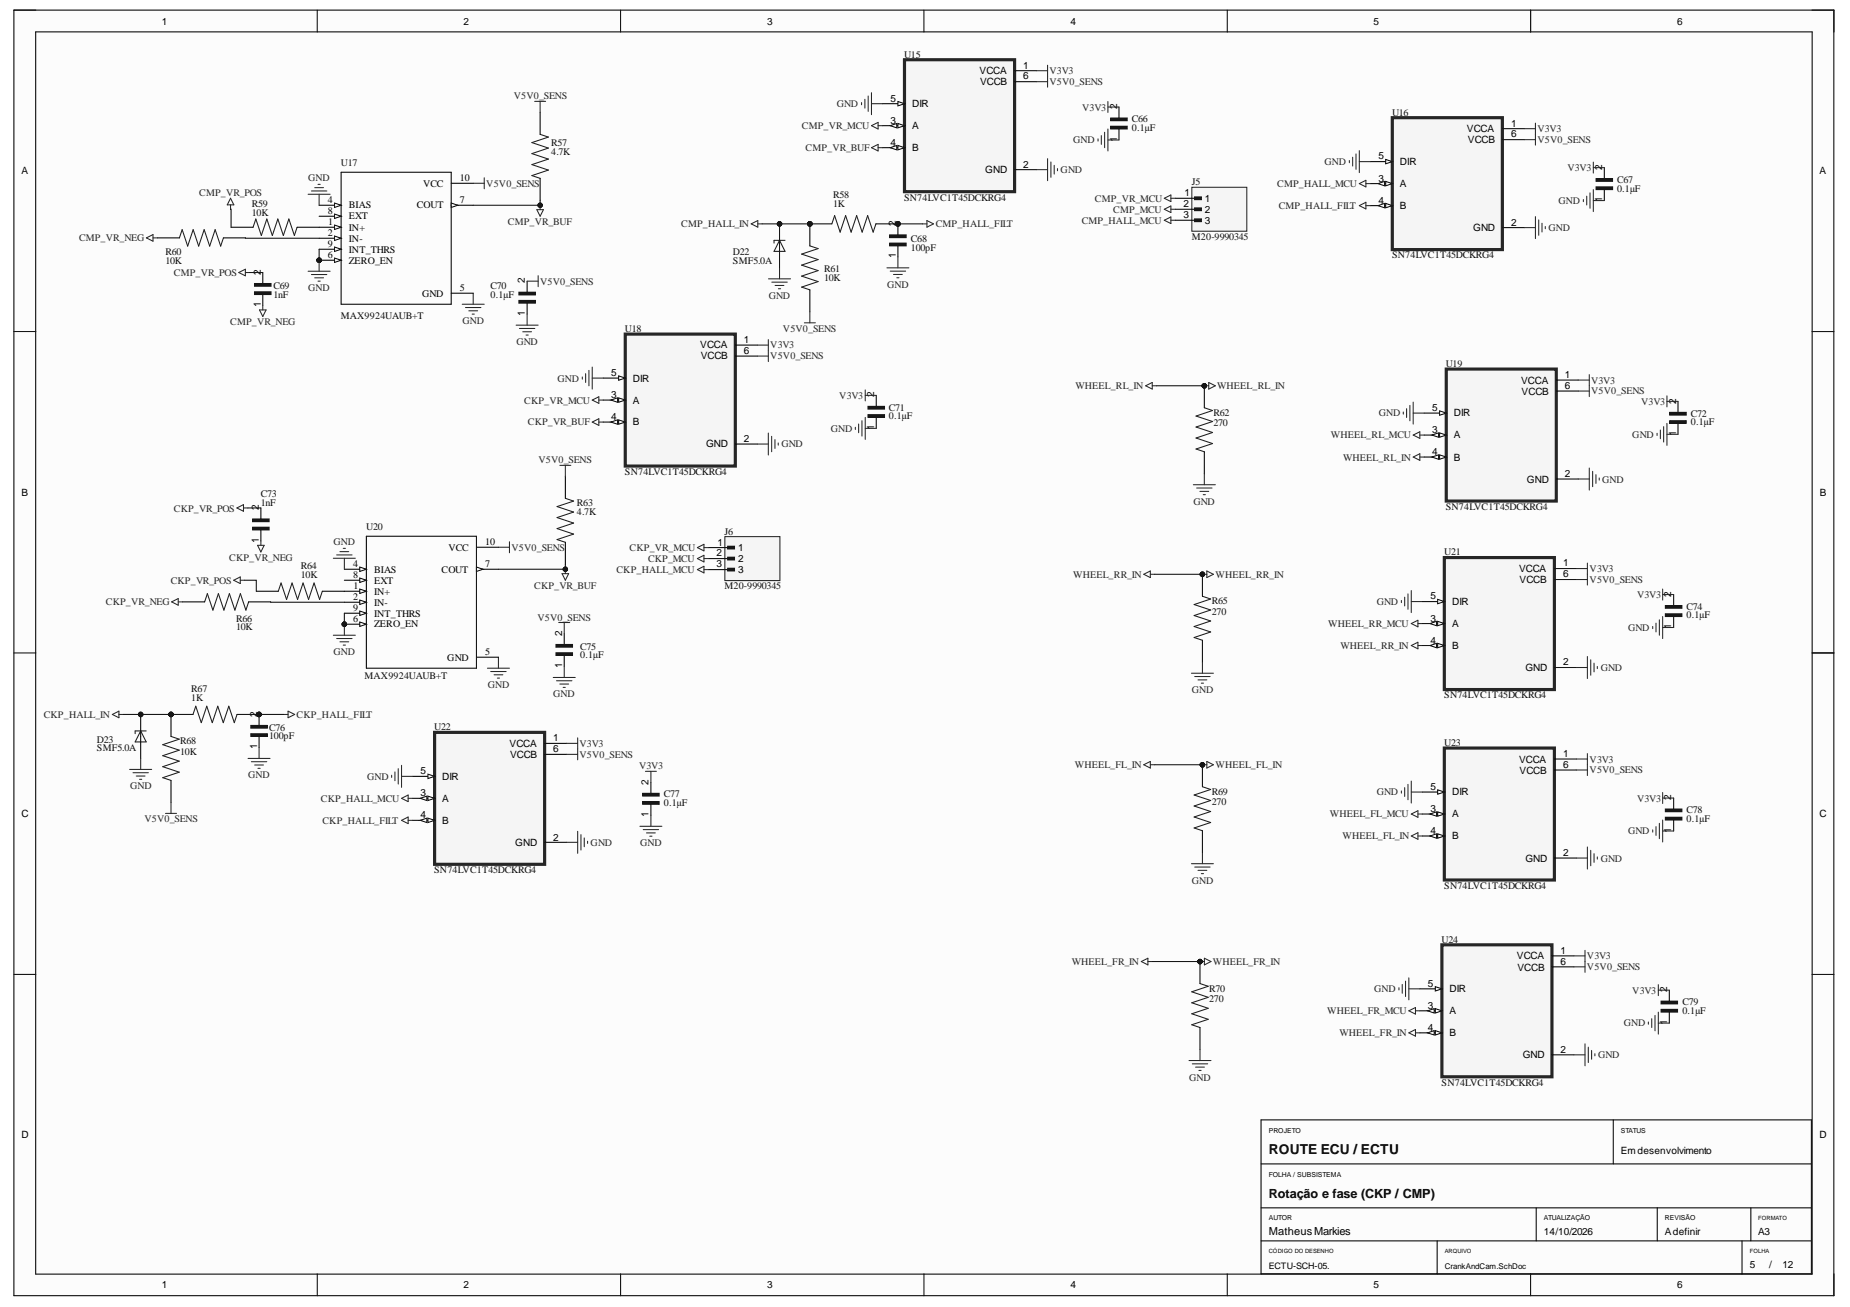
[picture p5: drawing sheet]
<svg xmlns="http://www.w3.org/2000/svg" width="297mm" height="210mm" viewBox="0 0 297 210" stroke-linecap="round" stroke-linejoin="round" font-family="sans-serif">
<defs><g id="words">
<text font-size="2.2" x="203.7" y="185.4">ROUTE ECU / ECTU</text>
<text font-size="2" x="203.7" y="192.5">Rotação e fase (CKP / CMP)</text>
<text font-size="1.8" x="203.7" y="198.4">MatheusMarkies</text>
<g font-size="1.6">
<text x="26" y="4">1</text>
<text x="74.4" y="4">2</text>
<text x="123.2" y="4">3</text>
<text x="171.9" y="4">4</text>
<text x="220.5" y="4">5</text>
<text x="269.3" y="4">6</text>
<text x="157.3" y="11.9">VCCA</text>
<text x="164.3" y="11.1">1</text>
<text x="143" y="16.3">5</text>
<text x="146.4" y="17.2">DIR</text>
<text x="157.4" y="13.7">VCCB</text>
<text x="164.3" y="12.8">6</text>
<text x="179.3" y="17.5" transform="rotate(-90 179.3 17.5)">2</text>
<text x="143" y="19.9">3</text>
<text x="143" y="23.4">4</text>
<text x="146.4" y="20.7">A</text>
<text x="179.3" y="22.7" transform="rotate(-90 179.3 22.7)">1</text>
<text x="235.5" y="21.2">VCCA</text>
<text x="235.7" y="23">VCCB</text>
<text x="242.6" y="20.4">1</text>
<text x="242.6" y="22.1">6</text>
<text x="3.5" y="28">A</text>
<text x="73.9" y="29.1">10</text>
<text x="146.4" y="24.3">B</text>
<text x="158.2" y="27.8">GND</text>
<text x="164.3" y="27">2</text>
<text x="221.3" y="25.6">5</text>
<text x="221.3" y="29.2">3</text>
<text x="224.8" y="26.5">DIR</text>
<text x="257.3" y="27.3" transform="rotate(-90 257.3 27.3)">2</text>
<text x="292.1" y="28">A</text>
<text x="52.6" y="34.4">8</text>
<text x="52.6" y="32.6">4</text>
<text x="56" y="35.2">EXT</text>
<text x="56" y="33.5">BIAS</text>
<text x="66.9" y="33.5">COUT</text>
<text x="67.9" y="30">VCC</text>
<text x="73.9" y="32.6">7</text>
<text x="190" y="33.3">2</text>
<text x="190" y="35.1">3</text>
<text x="190.2" y="31.5">1</text>
<text x="193.5" y="32.4">1</text>
<text x="193.5" y="34.1">2</text>
<text x="193.5" y="35.9">3</text>
<text x="221.3" y="32.7">4</text>
<text x="224.8" y="30">A</text>
<text x="224.8" y="33.6">B</text>
<text x="257.3" y="32.5" transform="rotate(-90 257.3 32.5)">1</text>
<text x="52.6" y="41.4">6</text>
<text x="52.6" y="39.7">9</text>
<text x="52.6" y="38">2</text>
<text x="52.7" y="36.2">1</text>
<text x="56" y="40.6">INT_THRS</text>
<text x="56" y="38.8">IN-</text>
<text x="56" y="37">IN+</text>
<text x="143.8" y="41.5" transform="rotate(-90 143.8 41.5)">1</text>
<text x="143.8" y="36.3" transform="rotate(-90 143.8 36.3)">2</text>
<text x="236.5" y="37.1">GND</text>
<text x="242.6" y="36.3">2</text>
<text x="41.9" y="44.1" transform="rotate(-90 41.9 44.1)">2</text>
<text x="56" y="42.3">ZERO_EN</text>
<text x="67.8" y="47.7">GND</text>
<text x="73.9" y="46.7">5</text>
<text x="84.3" y="45.5" transform="rotate(-90 84.3 45.5)">2</text>
<text x="41.9" y="49.3" transform="rotate(-90 41.9 49.3)">1</text>
<text x="84.3" y="50.7" transform="rotate(-90 84.3 50.7)">1</text>
<text x="112.4" y="56">VCCA</text>
<text x="112.5" y="57.7">VCCB</text>
<text x="119.5" y="55.1">1</text>
<text x="119.5" y="56.9">6</text>
<text x="98.1" y="60.4">5</text>
<text x="98.1" y="63.9">3</text>
<text x="101.6" y="61.3">DIR</text>
<text x="101.6" y="64.8">A</text>
<text x="140.3" y="63.8" transform="rotate(-90 140.3 63.8)">2</text>
<text x="244.2" y="61.6">VCCA</text>
<text x="244.3" y="63.4">VCCB</text>
<text x="251.3" y="60.7">1</text>
<text x="251.3" y="62.5">6</text>
<text x="269.1" y="64.8" transform="rotate(-90 269.1 64.8)">2</text>
<text x="98.1" y="67.5">4</text>
<text x="101.6" y="68.3">B</text>
<text x="113.4" y="71.8">GND</text>
<text x="119.5" y="71">2</text>
<text x="140.3" y="69.1" transform="rotate(-90 140.3 69.1)">1</text>
<text x="229.9" y="66">5</text>
<text x="229.9" y="69.6">3</text>
<text x="233.4" y="66.9">DIR</text>
<text x="233.4" y="70.4">A</text>
<text x="269.1" y="70" transform="rotate(-90 269.1 70)">1</text>
<text x="229.9" y="73.1">4</text>
<text x="233.4" y="74">B</text>
<text x="245.2" y="77.5">GND</text>
<text x="251.3" y="76.6">2</text>
<text x="3.5" y="79.6">B</text>
<text x="41.5" y="81.9" transform="rotate(-90 41.5 81.9)">2</text>
<text x="292.2" y="79.6">B</text>
<text x="41.5" y="87.1" transform="rotate(-90 41.5 87.1)">1</text>
<text x="72" y="88.4">VCC</text>
<text x="77.9" y="87.6">10</text>
<text x="115.1" y="89.3">2</text>
<text x="115.2" y="87.7">1</text>
<text x="118.5" y="88.5">1</text>
<text x="56.7" y="92.8">8</text>
<text x="56.7" y="91.1">4</text>
<text x="56.8" y="94.6">1</text>
<text x="60.1" y="95.5">IN+</text>
<text x="60.1" y="93.7">EXT</text>
<text x="60.1" y="92">BIAS</text>
<text x="70.9" y="92">COUT</text>
<text x="77.9" y="91.1">7</text>
<text x="115.1" y="91.1">3</text>
<text x="118.5" y="90.3">2</text>
<text x="118.5" y="92">3</text>
<text x="243.9" y="91.9">VCCA</text>
<text x="244" y="93.7">VCCB</text>
<text x="251" y="91">1</text>
<text x="251" y="92.7">6</text>
<text x="268.3" y="95.9" transform="rotate(-90 268.3 95.9)">2</text>
<text x="56.7" y="99.9">6</text>
<text x="56.7" y="98.1">9</text>
<text x="56.7" y="96.4">2</text>
<text x="60.1" y="100.8">ZERO_EN</text>
<text x="60.1" y="99.1">INT_THRS</text>
<text x="60.1" y="97.3">IN-</text>
<text x="229.7" y="96.3">5</text>
<text x="229.7" y="99.8">3</text>
<text x="233.2" y="97.1">DIR</text>
<text x="233.2" y="100.7">A</text>
<text x="268.3" y="101" transform="rotate(-90 268.3 101)">1</text>
<text x="71.8" y="106.1">GND</text>
<text x="77.9" y="105.2">5</text>
<text x="90.3" y="107.3" transform="rotate(-90 90.3 107.3)">1</text>
<text x="90.3" y="102.1" transform="rotate(-90 90.3 102.1)">2</text>
<text x="229.7" y="103.4">4</text>
<text x="233.2" y="104.2">B</text>
<text x="244.9" y="107.8">GND</text>
<text x="251" y="106.8">2</text>
<text x="41.3" y="115.1" transform="rotate(-90 41.3 115.1)">2</text>
<text x="81.8" y="119.9">VCCA</text>
<text x="88.8" y="119">1</text>
<text x="41.3" y="120.3" transform="rotate(-90 41.3 120.3)">1</text>
<text x="67.5" y="124.3">5</text>
<text x="71" y="125.3">DIR</text>
<text x="81.9" y="121.7">VCCB</text>
<text x="88.8" y="120.8">6</text>
<text x="243.9" y="122.5">VCCA</text>
<text x="244" y="124.3">VCCB</text>
<text x="251" y="121.6">1</text>
<text x="251" y="123.3">6</text>
<text x="3.5" y="131.3">C</text>
<text x="67.5" y="127.9">3</text>
<text x="67.5" y="131.4">4</text>
<text x="71" y="128.7">A</text>
<text x="104.1" y="131.2" transform="rotate(-90 104.1 131.2)">1</text>
<text x="104.1" y="126" transform="rotate(-90 104.1 126)">2</text>
<text x="229.7" y="126.9">5</text>
<text x="229.7" y="130.4">3</text>
<text x="233.2" y="127.7">DIR</text>
<text x="233.2" y="131.3">A</text>
<text x="268.3" y="128.5" transform="rotate(-90 268.3 128.5)">2</text>
<text x="292.1" y="131.3">C</text>
<text x="71" y="132.3">B</text>
<text x="82.7" y="135.8">GND</text>
<text x="88.8" y="135">2</text>
<text x="229.7" y="134">4</text>
<text x="233.2" y="134.8">B</text>
<text x="251" y="137.4">2</text>
<text x="268.3" y="133.7" transform="rotate(-90 268.3 133.7)">1</text>
<text x="244.9" y="138.4">GND</text>
<text x="243.6" y="154.1">VCCA</text>
<text x="243.6" y="155.9">VCCB</text>
<text x="250.6" y="153.2">1</text>
<text x="250.6" y="154.9">6</text>
<text x="229.3" y="158.5">5</text>
<text x="232.7" y="159.3">DIR</text>
<text x="267.7" y="159.3" transform="rotate(-90 267.7 159.3)">2</text>
<text x="229.3" y="162">3</text>
<text x="229.3" y="165.5">4</text>
<text x="232.7" y="162.9">A</text>
<text x="232.7" y="166.4">B</text>
<text x="267.7" y="164.6" transform="rotate(-90 267.7 164.6)">1</text>
<text x="244.5" y="170">GND</text>
<text x="250.6" y="169.1">2</text>
<text x="3.5" y="182.8">D</text>
<text x="260.2" y="185.4">Emdesenvolvimento</text>
<text x="292.1" y="182.8">D</text>
<text x="247.9" y="198.4">14/10/2026</text>
<text x="267.3" y="198.4">Adefinir</text>
<text x="280.9" y="203.7">5</text>
<text x="282.3" y="198.4">A3</text>
<text x="284.1" y="203.7">/</text>
<text x="286.2" y="203.7">12</text>
<text x="26" y="206.9">1</text>
<text x="74.4" y="206.9">2</text>
<text x="123.2" y="206.9">3</text>
<text x="171.9" y="206.9">4</text>
<text x="220.5" y="206.9">5</text>
<text x="269.3" y="206.9">6</text>
</g>
<g font-size="1.6" fill="#0e0e0e">
<text x="145.2" y="9.3">U15</text>
<text x="88.5" y="23.5">R57</text>
<text x="181.7" y="19.6">C66</text>
<text x="181.7" y="21">0.1µF</text>
<text x="223.5" y="18.6">U16</text>
<text x="54.7" y="26.6">U17</text>
<text x="88.5" y="24.9">4.7K</text>
<text x="191.4" y="29.8">J5</text>
<text x="259.6" y="29.3">C67</text>
<text x="40.4" y="33.3">R59</text>
<text x="40.4" y="34.7">10K</text>
<text x="133.7" y="31.9">R58</text>
<text x="133.7" y="33.3">1K</text>
<text x="145.2" y="32.2">SN74LVC1T45DCKRG4</text>
<text x="259.6" y="30.8">0.1µF</text>
<text x="26.6" y="40.9">R60</text>
<text x="117.7" y="40.9">D22</text>
<text x="146.3" y="38.8">C68</text>
<text x="146.3" y="40.2">100pF</text>
<text x="191.4" y="38.5">M20-9990345</text>
<text x="223.5" y="41.5">SN74LVC1T45DCKRG4</text>
<text x="26.6" y="42.3">10K</text>
<text x="43.9" y="46.5">C69</text>
<text x="43.9" y="47.8">1nF</text>
<text x="78.8" y="46.5">C70</text>
<text x="78.8" y="47.8">0.1µF</text>
<text x="117.7" y="42.3">SMF5.0A</text>
<text x="132.3" y="43.7">R61</text>
<text x="132.3" y="45.1">10K</text>
<text x="54.7" y="51.3">MAX9924UAUB+T</text>
<text x="100.3" y="53.3">U18</text>
<text x="232.1" y="58.9">U19</text>
<text x="142.7" y="65.9">C71</text>
<text x="142.7" y="67.4">0.1µF</text>
<text x="194.8" y="66.8">R62</text>
<text x="194.8" y="68.5">270</text>
<text x="271.5" y="66.9">C72</text>
<text x="271.5" y="68.3">0.1µF</text>
<text x="100.3" y="76.2">SN74LVC1T45DCKRG4</text>
<text x="41.9" y="79.9">C73</text>
<text x="41.9" y="81.2">1nF</text>
<text x="92.6" y="81.2">R63</text>
<text x="92.6" y="82.7">4.7K</text>
<text x="232.1" y="81.9">SN74LVC1T45DCKRG4</text>
<text x="58.8" y="85.1">U20</text>
<text x="116.3" y="85.9">J6</text>
<text x="231.9" y="89.2">U21</text>
<text x="48.3" y="91.5">R64</text>
<text x="48.3" y="92.8">10K</text>
<text x="116.3" y="94.7">M20-9990345</text>
<text x="37.9" y="99.8">R66</text>
<text x="37.9" y="101.2">10K</text>
<text x="194.6" y="97">R65</text>
<text x="194.6" y="98.8">270</text>
<text x="270.8" y="98">C74</text>
<text x="270.8" y="99.3">0.1µF</text>
<text x="93.1" y="104.4">C75</text>
<text x="93.1" y="105.7">0.1µF</text>
<text x="30.7" y="111.2">R67</text>
<text x="30.7" y="112.5">1K</text>
<text x="58.5" y="109">MAX9924UAUB+T</text>
<text x="231.9" y="112.2">SN74LVC1T45DCKRG4</text>
<text x="15.6" y="119.3">D23</text>
<text x="28.9" y="119.5">R68</text>
<text x="43.2" y="117.4">C76</text>
<text x="43.2" y="118.8">100pF</text>
<text x="69.7" y="117.2">U22</text>
<text x="231.9" y="119.8">U23</text>
<text x="15.6" y="120.6">SMF5.0A</text>
<text x="28.9" y="121.3">10K</text>
<text x="106.6" y="128.1">C77</text>
<text x="106.6" y="129.5">0.1µF</text>
<text x="194.6" y="127.6">R69</text>
<text x="194.6" y="129.3">270</text>
<text x="270.8" y="130.6">C78</text>
<text x="270.8" y="132">0.1µF</text>
<text x="69.7" y="140.2">SN74LVC1T45DCKRG4</text>
<text x="231.9" y="142.8">SN74LVC1T45DCKRG4</text>
<text x="231.5" y="151.4">U24</text>
<text x="194.2" y="159.3">R70</text>
<text x="194.2" y="160.9">270</text>
<text x="270.1" y="161.4">C79</text>
<text x="270.1" y="162.9">0.1µF</text>
<text x="231.5" y="174.4">SN74LVC1T45DCKRG4</text>
</g>
<g font-size="1.6" fill="#262626">
<text x="168.5" y="11.9">V3V3</text>
<text x="82.5" y="16">V5V0_SENS</text>
<text x="134.3" y="17.2">GND</text>
<text x="168.5" y="13.7">V5V0_SENS</text>
<text x="173.8" y="17.7">V3V3</text>
<text x="128.8" y="20.7">CMP_VR_MCU</text>
<text x="172.3" y="23">GND</text>
<text x="246.9" y="23">V5V0_SENS</text>
<text x="246.9" y="21.2">V3V3</text>
<text x="49.5" y="29.1">GND</text>
<text x="129.4" y="24.3">CMP_VR_BUF</text>
<text x="170.3" y="27.8">GND</text>
<text x="212.7" y="26.5">GND</text>
<text x="251.7" y="27.5">V3V3</text>
<text x="32" y="31.5">CMP_VR_POS</text>
<text x="78.1" y="30">V5V0_SENS</text>
<text x="173.7" y="35.9">CMP_HALL_MCU</text>
<text x="175.8" y="32.4">CMP_VR_MCU</text>
<text x="178.8" y="34.1">CMP_MCU</text>
<text x="205.1" y="30">CMP_HALL_MCU</text>
<text x="205.3" y="33.6">CMP_HALL_FILT</text>
<text x="250.2" y="32.8">GND</text>
<text x="12.7" y="38.7">CMP_VR_NEG</text>
<text x="81.6" y="36.2">CMP_VR_BUF</text>
<text x="109.4" y="36.5">CMP_HALL_IN</text>
<text x="150.2" y="36.5">CMP_HALL_FILT</text>
<text x="248.6" y="37.1">GND</text>
<text x="27.9" y="44.3">CMP_VR_POS</text>
<text x="49.5" y="46.7">GND</text>
<text x="86.7" y="45.7">V5V0_SENS</text>
<text x="142.5" y="46.2">GND</text>
<text x="37" y="52.2">CMP_VR_NEG</text>
<text x="74.3" y="52.1">GND</text>
<text x="123.4" y="48">GND</text>
<text x="125.7" y="53.3">V5V0_SENS</text>
<text x="82.9" y="55.4">GND</text>
<text x="123.7" y="57.7">V5V0_SENS</text>
<text x="123.7" y="56">V3V3</text>
<text x="84.2" y="64.8">CKP_VR_MCU</text>
<text x="89.5" y="61.3">GND</text>
<text x="134.8" y="64.1">V3V3</text>
<text x="172.7" y="62.5">WHEEL_RL_IN</text>
<text x="195.4" y="62.5">WHEEL_RL_IN</text>
<text x="255.5" y="61.6">V3V3</text>
<text x="255.5" y="63.3">V5V0_SENS</text>
<text x="263.5" y="65">V3V3</text>
<text x="84.8" y="68.3">CKP_VR_BUF</text>
<text x="125.5" y="71.8">GND</text>
<text x="133.4" y="69.3">GND</text>
<text x="213.7" y="70.4">WHEEL_RL_MCU</text>
<text x="221.4" y="66.9">GND</text>
<text x="262.1" y="70.3">GND</text>
<text x="86.5" y="74.4">V5V0_SENS</text>
<text x="215.6" y="74">WHEEL_RL_IN</text>
<text x="257.3" y="77.5">GND</text>
<text x="27.9" y="82.2">CKP_VR_POS</text>
<text x="191.6" y="81.1">GND</text>
<text x="53.6" y="87.6">GND</text>
<text x="82.1" y="88.4">V5V0_SENS</text>
<text x="101.1" y="88.5">CKP_VR_MCU</text>
<text x="27.4" y="93.7">CKP_VR_POS</text>
<text x="36.8" y="90.1">CKP_VR_NEG</text>
<text x="85.8" y="94.6">CKP_VR_BUF</text>
<text x="99" y="92">CKP_HALL_MCU</text>
<text x="104.1" y="90.3">CKP_MCU</text>
<text x="172.3" y="92.8">WHEEL_RR_IN</text>
<text x="195.2" y="92.8">WHEEL_RR_IN</text>
<text x="255.2" y="91.9">V3V3</text>
<text x="255.2" y="93.7">V5V0_SENS</text>
<text x="17" y="97.2">CKP_VR_NEG</text>
<text x="86.3" y="99.7">V5V0_SENS</text>
<text x="213.3" y="100.7">WHEEL_RR_MCU</text>
<text x="221.1" y="97.1">GND</text>
<text x="261.4" y="101.3">GND</text>
<text x="262.8" y="96">V3V3</text>
<text x="53.6" y="105.2">GND</text>
<text x="215.2" y="104.2">WHEEL_RR_IN</text>
<text x="257" y="107.8">GND</text>
<text x="78.3" y="110.5">GND</text>
<text x="88.8" y="112">GND</text>
<text x="191.4" y="111.3">GND</text>
<text x="7" y="115.3">CKP_HALL_IN</text>
<text x="47.6" y="115.3">CKP_HALL_FILT</text>
<text x="93.1" y="119.9">V3V3</text>
<text x="39.8" y="125">GND</text>
<text x="59" y="125.3">GND</text>
<text x="93.1" y="121.7">V5V0_SENS</text>
<text x="102.6" y="123.6">V3V3</text>
<text x="172.6" y="123.3">WHEEL_FL_IN</text>
<text x="195.2" y="123.3">WHEEL_FL_IN</text>
<text x="255.2" y="122.5">V3V3</text>
<text x="255.2" y="124.2">V5V0_SENS</text>
<text x="20.9" y="126.8">GND</text>
<text x="51.5" y="128.7">CKP_HALL_MCU</text>
<text x="213.5" y="131.3">WHEEL_FL_MCU</text>
<text x="221.1" y="127.7">GND</text>
<text x="262.8" y="128.7">V3V3</text>
<text x="23.2" y="132">V5V0_SENS</text>
<text x="51.8" y="132.3">CKP_HALL_FILT</text>
<text x="94.8" y="135.8">GND</text>
<text x="102.8" y="135.9">GND</text>
<text x="215.6" y="134.8">WHEEL_FL_IN</text>
<text x="261.4" y="134">GND</text>
<text x="191.4" y="141.9">GND</text>
<text x="257" y="138.4">GND</text>
<text x="172.1" y="154.9">WHEEL_FR_IN</text>
<text x="194.7" y="154.9">WHEEL_FR_IN</text>
<text x="254.8" y="154.1">V3V3</text>
<text x="254.8" y="155.8">V5V0_SENS</text>
<text x="220.6" y="159.3">GND</text>
<text x="262.1" y="159.6">V3V3</text>
<text x="213.1" y="162.9">WHEEL_FR_MCU</text>
<text x="215" y="166.4">WHEEL_FR_IN</text>
<text x="260.7" y="164.8">GND</text>
<text x="190.9" y="173.5">GND</text>
<text x="256.6" y="170">GND</text>
</g>
<text font-size="1.4" x="203.7" y="203.8">ECTU-SCH-05.</text>
<text font-size="1.3" x="232" y="203.8">CrankAndCam.SchDoc</text>
<g font-size="1.1">
<text x="203.7" y="181.9">PROJETO</text>
<text x="260.2" y="181.9">STATUS</text>
<text x="203.7" y="189">FOLHA / SUBSISTEMA</text>
<text x="203.7" y="195.9">AUTOR</text>
<text x="247.9" y="195.9">ATUALIZAÇÃO</text>
<text x="267.3" y="195.9">REVISÃO</text>
</g>
<g font-size=".9">
<text x="282.3" y="195.9">FORMATO</text>
<text x="203.7" y="201.2">CÓDIGO DO DESENHO</text>
<text x="232" y="201.2">ARQUIVO</text>
<text x="280.9" y="201.2">FOLHA</text>
</g>
</g></defs>
<g fill="#fcfcfc">
<path d="M2.2 1.6h292.3v206.5h-292.3z" fill-rule="evenodd"/>
<path d="M5.8 5.2h285.1v199.4h-285.1z" fill-rule="evenodd"/>
</g>
<g fill="none" stroke="#000" stroke-width=".16">
<path d="M2.2 1.6h3.6M50.9 1.6v3.6M99.6 1.6v3.6M148.3 1.6v3.6M197 1.6v3.6M245.8 1.6v3.6M290.9 1.6h3.6v3.6M2.2 53.2h3.6M290.9 53.3h3.6M2.2 104.9h3.6M290.9 104.9h3.6M2.2 156.5h3.6"/>
<path d="M290.9 156.5h3.6M50.9 204.6v3.5M99.6 204.6v3.5M148.4 204.6v3.5M197 204.6v3.5M245.8 204.6v3.5M294.5 204.6v3.5"/>
</g>
<g fill="none" stroke="#000" stroke-width=".17">
<path d="M2.2 1.6h292.2v206.5h-292.2zM5.7 5.1h285.3v199.5h-285.3zM86.7 18v3.6M245.8 1.6v3.5M25.3 38.2h3.5M35.9 38.2h3.5M37.1 36.5h3.5M47.7 36.5h3.5M86.7 28.6v3.6M84.6 45.2v1.7M84.6 48.7v1.8M291 104.9h3.5"/>
<path d="M202.5 179.9h88.3v24.7h-88.3zM259 179.9v7M202.5 186.9h88.3M202.5 194h88.3M202.5 199.3h88.3M230.8 199.3v5.3M246.7 194v5.3M266.1 194v5.3M279.7 199.3v5.3M281.1 194v5.3"/>
</g>
<g fill="none" stroke="#262626" stroke-width=".17">
<path d="M85.8 16.3h1.8M86.7 16.3v1.7M76 29.4h1.8M77.8 28.6v1.7M74.2 48.9h3.6M74.7 49.4h2.5M75.3 49.9h1.4M75.8 50.4h.4M76 47.1v1.8M82.9 52.2h3.5M83.4 52.8h2.5M83.9 53.3h1.4"/>
<path d="M84.5 53.8h.3M84.6 45.2h1.8M84.6 50.5v1.7M86.4 44.3v1.7"/>
</g>
<path d="M83.3 48.5h2.7M83.3 47.1h2.7" fill="none" stroke="#1c1c1c" stroke-width=".44"/>
<path d="M28.8 38.2l.4-1.3 .9 2.6 .9-2.6 .9 2.6 .9-2.6 .9 2.6 .8-2.6 .9 2.6 .5-1.3M40.6 36.5l.5-1.3 .9 2.6 .8-2.6 .9 2.6 .9-2.6 .9 2.6 .9-2.6 .9 2.6 .4-1.3M86.7 21.6l1.4 .4-2.7 .9 2.7 .9-2.7 .9 2.7 .9-2.7 .8 2.7 .9-2.7 .9 1.3 .4M83.3 48.2h2.7v.5h-2.7zM83.3 46.9h2.7v.5h-2.7z" fill="none" stroke="#1c1c1c" stroke-width=".17"/>
<circle cx="51.2" cy="41.8" r=".35" fill="#0e0e0e"/>
<circle cx="51.2" cy="41.8" r=".35" fill="none" stroke="#0e0e0e" stroke-width=".16"/>
<path d="M54.8 27.7h17.6v21.2h-17.6zM72.4 33h3.6M72.4 47.1h3.6" fill="none" stroke="#000" stroke-width=".17"/>
<path d="M72.4 32.6l1.1 .4-1.1 .3z" fill="#fbfbfb"/>
<path d="M72.4 32.6l1.1 .4-1.1 .3z" fill="none" stroke="#000" stroke-width=".16"/>
<path d="M72.4 29.4h3.6M51.2 41.8h3.6" fill="none" stroke="#000" stroke-width=".17"/>
<path d="M53.7 41.4l1.1 .4-1.1 .3z" fill="#fbfbfb"/>
<path d="M53.7 41.4l1.1 .4-1.1 .3z" fill="none" stroke="#000" stroke-width=".16"/>
<circle cx="51.2" cy="41.8" r=".35" fill="#0e0e0e"/>
<circle cx="51.2" cy="41.8" r=".35" fill="none" stroke="#0e0e0e" stroke-width=".16"/>
<path d="M51.2 40h3.6" fill="none" stroke="#000" stroke-width=".17"/>
<path d="M53.7 39.7l1.1 .3-1.1 .4z" fill="#fbfbfb"/>
<path d="M53.7 39.7l1.1 .3-1.1 .4z" fill="none" stroke="#000" stroke-width=".16"/>
<path d="M51.2 38.3h3.6" fill="none" stroke="#000" stroke-width=".17"/>
<path d="M53.7 37.9l1.1 .4-1.1 .3z" fill="#fbfbfb"/>
<path d="M53.7 37.9l1.1 .4-1.1 .3z" fill="none" stroke="#000" stroke-width=".16"/>
<path d="M51.2 36.5h3.6" fill="none" stroke="#000" stroke-width=".17"/>
<path d="M53.7 36.1l1.1 .4-1.1 .4z" fill="#fbfbfb"/>
<path d="M53.7 36.1l1.1 .4-1.1 .4z" fill="none" stroke="#000" stroke-width=".16"/>
<path d="M51.2 34.7h3.6" fill="none" stroke="#000" stroke-width=".17"/>
<path d="M53.7 34.4l1.1 .3-1.1 .4z" fill="#fbfbfb"/>
<path d="M53.7 34.4l1.1 .3-1.1 .4z" fill="none" stroke="#000" stroke-width=".16"/>
<path d="M51.2 33h3.6" fill="none" stroke="#000" stroke-width=".17"/>
<path d="M53.7 32.6l1.1 .4-1.1 .3z" fill="#fbfbfb"/>
<path d="M53.7 32.6l1.1 .4-1.1 .3z" fill="none" stroke="#000" stroke-width=".16"/>
<path d="M49.5 31.2h3.5M50 30.7h2.5M50.5 30.1h1.4M51.1 29.6h.3M51.2 31.2v1.8M49.5 43.6h3.5M50 44.1h2.5M50.5 44.6h1.4M51.1 45.2h.3M51.2 41.8v1.8" fill="none" stroke="#262626" stroke-width=".17"/>
<circle cx="51.2" cy="41.8" r=".35" fill="#0e0e0e"/>
<circle cx="51.2" cy="41.8" r=".35" fill="none" stroke="#0e0e0e" stroke-width=".16"/>
<path d="M23.5 38.2l1.1-.5v1zM24.6 38.2h.7M37 31.8l.5 1.1h-1zM37 32.9v.7M86.2 33.7h1.1l-.6 1zM86.7 33v.7M38.3 43.8l1.1-.6v1.1zM39.4 43.8h.7M41.7 49.8h1l-.5 1zM42.2 49.1v.7" fill="none" stroke="#262626" stroke-width=".17"/>
<path d="M40.9 47.1h2.6M40.9 45.8h2.6" fill="none" stroke="#1c1c1c" stroke-width=".44"/>
<path d="M40.9 46.9h2.6v.4h-2.6zM40.9 45.5h2.6v.5h-2.6z" fill="none" stroke="#1c1c1c" stroke-width=".17"/>
<path d="M42.2 43.8v1.7M42.2 47.3v1.8" fill="none" stroke="#000" stroke-width=".17"/>
<circle cx="86.7" cy="33" r=".35" fill="#0e0e0e"/>
<circle cx="86.7" cy="33" r=".35" fill="none" stroke="#0e0e0e" stroke-width=".16"/>
<path d="M191.4 30.1h8.8v7h-8.8z" fill-rule="evenodd" fill="#f5f5f5"/>
<path d="M191.4 30.1h8.8v7h-8.8z" fill="none" stroke="#262626" stroke-width=".17"/>
<path d="M191.8 31.6h1.1v.5h-1.1z" fill-rule="evenodd" fill="#1c1c1c"/>
<path d="M191.8 31.6h1.1v.5h-1.1z" fill="none" stroke="#1c1c1c" stroke-width=".17"/>
<path d="M191.8 33.4h1.1v.4h-1.1z" fill-rule="evenodd" fill="#1c1c1c"/>
<path d="M191.8 33.4h1.1v.4h-1.1z" fill="none" stroke="#1c1c1c" stroke-width=".17"/>
<path d="M191.8 35.2h1.1v.4h-1.1z" fill-rule="evenodd" fill="#1c1c1c"/>
<path d="M191.8 35.2h1.1v.4h-1.1z" fill="none" stroke="#1c1c1c" stroke-width=".17"/>
<path d="M188.7 31.8h3.5M188.7 33.6h3.5M188.7 35.4h3.5" fill="none" stroke="#000" stroke-width=".17"/>
<path d="M120.6 36l1.1-.6v1.1zM121.7 36h.7M186.9 33.6l1.1-.5v1zM186.9 31.8l1.1-.5v1.1zM186.9 35.4l1.1-.6v1.1zM188 33.6h.7M188 35.4h.7M188 31.8h.7" fill="none" stroke="#262626" stroke-width=".17"/>
<circle cx="130" cy="36" r=".35" fill="#0e0e0e"/>
<circle cx="130" cy="36" r=".35" fill="none" stroke="#0e0e0e" stroke-width=".16"/>
<path d="M130 39.5l1.4 .4-2.7 .9 2.7 .9-2.7 .9 2.7 .9-2.7 .8 2.7 .9-2.7 .9 1.3 .5" fill="none" stroke="#1c1c1c" stroke-width=".17"/>
<path d="M130 36v3.5M130 46.6v3.5" fill="none" stroke="#000" stroke-width=".17"/>
<circle cx="130" cy="36" r=".35" fill="#0e0e0e"/>
<circle cx="130" cy="36" r=".35" fill="none" stroke="#0e0e0e" stroke-width=".16"/>
<path d="M129.1 51.8h1.8M130 50.1v1.7" fill="none" stroke="#262626" stroke-width=".17"/>
<circle cx="144.2" cy="36" r=".35" fill="#0e0e0e"/>
<circle cx="144.2" cy="36" r=".35" fill="none" stroke="#0e0e0e" stroke-width=".16"/>
<circle cx="130" cy="36" r=".35" fill="#0e0e0e"/>
<circle cx="130" cy="36" r=".35" fill="none" stroke="#0e0e0e" stroke-width=".16"/>
<path d="M133.6 36l.4-1.4 .9 2.7 .9-2.7 .9 2.7 .8-2.7 .9 2.7 .9-2.7 .9 2.7 .4-1.3" fill="none" stroke="#1c1c1c" stroke-width=".17"/>
<path d="M140.6 36h3.6" fill="none" stroke="#000" stroke-width=".17"/>
<circle cx="144.2" cy="36" r=".35" fill="#0e0e0e"/>
<circle cx="144.2" cy="36" r=".35" fill="none" stroke="#0e0e0e" stroke-width=".16"/>
<path d="M130 36h3.6" fill="none" stroke="#000" stroke-width=".17"/>
<circle cx="130" cy="36" r=".35" fill="#0e0e0e"/>
<circle cx="130" cy="36" r=".35" fill="none" stroke="#0e0e0e" stroke-width=".16"/>
<circle cx="144.2" cy="36" r=".35" fill="#0e0e0e"/>
<circle cx="144.2" cy="36" r=".35" fill="none" stroke="#0e0e0e" stroke-width=".16"/>
<path d="M142.8 39.3h2.7M142.8 37.9h2.7" fill="none" stroke="#1c1c1c" stroke-width=".44"/>
<path d="M142.8 39h2.7v.5h-2.7zM142.8 37.7h2.7v.5h-2.7z" fill="none" stroke="#1c1c1c" stroke-width=".17"/>
<path d="M144.2 36v1.7M144.2 39.5v1.8" fill="none" stroke="#000" stroke-width=".17"/>
<circle cx="144.2" cy="36" r=".35" fill="#0e0e0e"/>
<circle cx="144.2" cy="36" r=".35" fill="none" stroke="#0e0e0e" stroke-width=".16"/>
<path d="M148.1 36h.7M148.8 35.4l1.1 .6-1.1 .5zM142.4 43h3.5M142.9 43.5h2.5M143.5 44.1h1.4M144 44.6h.3M144.2 41.3v1.7" fill="none" stroke="#262626" stroke-width=".17"/>
<circle cx="125.2" cy="36" r=".35" fill="#0e0e0e"/>
<circle cx="125.2" cy="36" r=".35" fill="none" stroke="#0e0e0e" stroke-width=".16"/>
<path d="M125.2 38.6l.8 1.8h-1.7zM126 38.6h-1.7v.4" fill="none" stroke="#1c1c1c" stroke-width=".17"/>
<path d="M125.2 36v3.5" fill="none" stroke="#000" stroke-width=".17"/>
<circle cx="125.2" cy="36" r=".35" fill="#0e0e0e"/>
<circle cx="125.2" cy="36" r=".35" fill="none" stroke="#0e0e0e" stroke-width=".16"/>
<path d="M125.2 39.5v3.5M90.8 76.5v3.5M29.3 96.7h3.6M39.9 96.7h3.6M41.2 95h3.5M51.8 95h3.5M90.8 87.1v3.5M90.6 101.7v1.8M90.6 105.3v1.7" fill="none" stroke="#000" stroke-width=".17"/>
<g fill="none" stroke="#262626" stroke-width=".17">
<path d="M123.4 44.8h3.5M123.9 45.3h2.5M124.5 45.8h1.4M125 46.4h.3M125.2 43v1.8M89.9 74.7h1.8M90.8 74.7v1.8M80 87.9h1.8M81.8 87v1.8M78.3 107.3h3.5M78.8 107.8h2.5M79.3 108.4h1.4"/>
<path d="M79.9 108.9h.3M80 105.5v1.8M88.8 108.8h3.6M89.4 109.3h2.4M89.9 109.9h1.4M90.4 110.4h.4M90.6 107v1.8"/>
</g>
<path d="M89.3 105h2.6M89.3 103.7h2.6" fill="none" stroke="#1c1c1c" stroke-width=".44"/>
<path d="M32.9 96.7l.4-1.4 .9 2.7 .9-2.7 .8 2.7 .9-2.7 .9 2.7 .9-2.7 .9 2.7 .4-1.3M44.7 95l.4-1.4 .9 2.7 .9-2.7 .9 2.7 .9-2.7 .8 2.7 .9-2.7 .9 2.7 .5-1.3M90.8 80l1.3 .5-2.7 .9 2.7 .8-2.7 .9 2.7 .9-2.7 .9 2.7 .9-2.7 .9 1.4 .4M89.3 104.8h2.6v.5h-2.6zM89.3 103.5h2.6v.4h-2.6z" fill="none" stroke="#1c1c1c" stroke-width=".17"/>
<circle cx="55.3" cy="100.2" r=".35" fill="#0e0e0e"/>
<circle cx="55.3" cy="100.2" r=".35" fill="none" stroke="#0e0e0e" stroke-width=".16"/>
<path d="M58.8 86.1h17.7v21.2h-17.7zM76.5 91.4h3.5M76.5 105.5h3.5" fill="none" stroke="#000" stroke-width=".17"/>
<path d="M76.5 91.1l1.1 .3-1.1 .4z" fill="#fbfbfb"/>
<path d="M76.5 91.1l1.1 .3-1.1 .4z" fill="none" stroke="#000" stroke-width=".16"/>
<path d="M76.5 87.9h3.5M55.3 100.2h3.5" fill="none" stroke="#000" stroke-width=".17"/>
<path d="M57.8 99.9l1 .3-1 .4z" fill="#fbfbfb"/>
<path d="M57.8 99.9l1 .3-1 .4z" fill="none" stroke="#000" stroke-width=".16"/>
<circle cx="55.3" cy="100.2" r=".35" fill="#0e0e0e"/>
<circle cx="55.3" cy="100.2" r=".35" fill="none" stroke="#0e0e0e" stroke-width=".16"/>
<path d="M55.3 98.5h3.5" fill="none" stroke="#000" stroke-width=".17"/>
<path d="M57.8 98.1l1 .4-1 .3z" fill="#fbfbfb"/>
<path d="M57.8 98.1l1 .4-1 .3z" fill="none" stroke="#000" stroke-width=".16"/>
<path d="M55.3 96.7h3.5" fill="none" stroke="#000" stroke-width=".17"/>
<path d="M57.8 96.4l1 .3-1 .4z" fill="#fbfbfb"/>
<path d="M57.8 96.4l1 .3-1 .4z" fill="none" stroke="#000" stroke-width=".16"/>
<path d="M55.3 95h3.5" fill="none" stroke="#000" stroke-width=".17"/>
<path d="M57.8 94.6l1 .4-1 .3z" fill="#fbfbfb"/>
<path d="M57.8 94.6l1 .4-1 .3z" fill="none" stroke="#000" stroke-width=".16"/>
<path d="M55.3 93.2h3.5" fill="none" stroke="#000" stroke-width=".17"/>
<path d="M57.8 92.8l1 .4-1 .3z" fill="#fbfbfb"/>
<path d="M57.8 92.8l1 .4-1 .3z" fill="none" stroke="#000" stroke-width=".16"/>
<path d="M55.3 91.4h3.5" fill="none" stroke="#000" stroke-width=".17"/>
<path d="M57.8 91.1l1 .3-1 .4z" fill="#fbfbfb"/>
<path d="M57.8 91.1l1 .3-1 .4z" fill="none" stroke="#000" stroke-width=".16"/>
<path d="M53.5 89.7h3.6M54.1 89.1h2.4M54.6 88.6h1.4M55.1 88.1h.4M55.3 89.7v1.7M53.5 102h3.6M54.1 102.5h2.4M54.6 103.1h1.4M55.1 103.6h.4M55.3 100.2v1.8" fill="none" stroke="#262626" stroke-width=".17"/>
<circle cx="55.3" cy="100.2" r=".35" fill="#0e0e0e"/>
<circle cx="55.3" cy="100.2" r=".35" fill="none" stroke="#0e0e0e" stroke-width=".16"/>
<path d="M27.6 96.7l1-.6v1.1zM28.6 96.7h.7M37.5 93.2l1.1-.5v1zM38 81.6l1.1-.6v1.1zM38.6 93.2h.7M39.1 81.6h.7M41.4 87.6h1l-.5 1zM41.9 86.9v.7M90.2 92.1h1.1l-.5 1.1zM90.8 91.4v.7" fill="none" stroke="#262626" stroke-width=".17"/>
<path d="M40.6 84.9h2.6M40.6 83.6h2.6" fill="none" stroke="#1c1c1c" stroke-width=".44"/>
<path d="M40.6 84.7h2.6v.4h-2.6zM40.6 83.3h2.6v.5h-2.6z" fill="none" stroke="#1c1c1c" stroke-width=".17"/>
<path d="M41.9 81.6v1.7M41.9 85.1v1.8" fill="none" stroke="#000" stroke-width=".17"/>
<circle cx="90.8" cy="91.4" r=".35" fill="#0e0e0e"/>
<circle cx="90.8" cy="91.4" r=".35" fill="none" stroke="#0e0e0e" stroke-width=".16"/>
<path d="M116.4 86.2h8.8v7h-8.8z" fill-rule="evenodd" fill="#f5f5f5"/>
<path d="M116.4 86.2h8.8v7h-8.8z" fill="none" stroke="#262626" stroke-width=".17"/>
<path d="M116.8 87.7h1.1v.5h-1.1z" fill-rule="evenodd" fill="#1c1c1c"/>
<path d="M116.8 87.7h1.1v.5h-1.1z" fill="none" stroke="#1c1c1c" stroke-width=".17"/>
<path d="M116.8 89.5h1.1v.4h-1.1z" fill-rule="evenodd" fill="#1c1c1c"/>
<path d="M116.8 89.5h1.1v.4h-1.1z" fill="none" stroke="#1c1c1c" stroke-width=".17"/>
<path d="M116.8 91.3h1.1v.4h-1.1z" fill-rule="evenodd" fill="#1c1c1c"/>
<path d="M116.8 91.3h1.1v.4h-1.1z" fill="none" stroke="#1c1c1c" stroke-width=".17"/>
<path d="M113.7 87.9h3.6M113.7 89.7h3.6M113.7 91.5h3.6" fill="none" stroke="#000" stroke-width=".17"/>
<path d="M112 89.7l1-.5v1zM113 89.7h.7M18 114.7l1.1-.5v1.1zM19.1 114.7h.7" fill="none" stroke="#262626" stroke-width=".17"/>
<circle cx="27.5" cy="114.7" r=".35" fill="#0e0e0e"/>
<circle cx="27.5" cy="114.7" r=".35" fill="none" stroke="#0e0e0e" stroke-width=".16"/>
<path d="M27.5 118.3l1.3 .4-2.7 .9 2.7 .9-2.7 .9 2.7 .8-2.7 .9 2.7 .9-2.7 .9 1.4 .4" fill="none" stroke="#1c1c1c" stroke-width=".17"/>
<path d="M27.5 114.7v3.6M27.5 125.3v3.6" fill="none" stroke="#000" stroke-width=".17"/>
<circle cx="27.5" cy="114.7" r=".35" fill="#0e0e0e"/>
<circle cx="27.5" cy="114.7" r=".35" fill="none" stroke="#0e0e0e" stroke-width=".16"/>
<path d="M112 91.5l1-.6v1.1zM112 87.9l1-.5v1.1zM113 91.5h.7M113 87.9h.7M26.6 130.6h1.7M27.5 128.9v1.7" fill="none" stroke="#262626" stroke-width=".17"/>
<circle cx="41.6" cy="114.7" r=".35" fill="#0e0e0e"/>
<circle cx="41.6" cy="114.7" r=".35" fill="none" stroke="#0e0e0e" stroke-width=".16"/>
<circle cx="27.5" cy="114.7" r=".35" fill="#0e0e0e"/>
<circle cx="27.5" cy="114.7" r=".35" fill="none" stroke="#0e0e0e" stroke-width=".16"/>
<path d="M31 114.7l.4-1.3 .9 2.7 .9-2.7 .9 2.7 .9-2.7 .8 2.7 .9-2.7 .9 2.7 .5-1.4" fill="none" stroke="#1c1c1c" stroke-width=".17"/>
<path d="M38.1 114.7h3.5" fill="none" stroke="#000" stroke-width=".17"/>
<circle cx="41.6" cy="114.7" r=".35" fill="#0e0e0e"/>
<circle cx="41.6" cy="114.7" r=".35" fill="none" stroke="#0e0e0e" stroke-width=".16"/>
<path d="M27.5 114.7h3.5" fill="none" stroke="#000" stroke-width=".17"/>
<circle cx="27.5" cy="114.7" r=".35" fill="#0e0e0e"/>
<circle cx="27.5" cy="114.7" r=".35" fill="none" stroke="#0e0e0e" stroke-width=".16"/>
<circle cx="41.6" cy="114.7" r=".35" fill="#0e0e0e"/>
<circle cx="41.6" cy="114.7" r=".35" fill="none" stroke="#0e0e0e" stroke-width=".16"/>
<path d="M40.3 118.1h2.6M40.3 116.7h2.6" fill="none" stroke="#1c1c1c" stroke-width=".44"/>
<path d="M40.3 117.8h2.6v.5h-2.6zM40.3 116.5h2.6v.4h-2.6z" fill="none" stroke="#1c1c1c" stroke-width=".17"/>
<path d="M41.6 114.7v1.8M41.6 118.3v1.7" fill="none" stroke="#000" stroke-width=".17"/>
<circle cx="41.6" cy="114.7" r=".35" fill="#0e0e0e"/>
<circle cx="41.6" cy="114.7" r=".35" fill="none" stroke="#0e0e0e" stroke-width=".16"/>
<path d="M45.5 114.7h.8M46.3 114.2l1 .5-1 .6zM39.8 121.8h3.6M40.4 122.3h2.4M40.9 122.9h1.4M41.4 123.4h.4M41.6 120v1.8" fill="none" stroke="#262626" stroke-width=".17"/>
<circle cx="22.6" cy="114.7" r=".35" fill="#0e0e0e"/>
<circle cx="22.6" cy="114.7" r=".35" fill="none" stroke="#0e0e0e" stroke-width=".16"/>
<path d="M22.6 117.4l.9 1.8h-1.8zM23.5 117.4h-1.8v.4" fill="none" stroke="#1c1c1c" stroke-width=".17"/>
<path d="M22.6 114.7v3.6" fill="none" stroke="#000" stroke-width=".17"/>
<circle cx="22.6" cy="114.7" r=".35" fill="#0e0e0e"/>
<circle cx="22.6" cy="114.7" r=".35" fill="none" stroke="#0e0e0e" stroke-width=".16"/>
<path d="M179.7 17.2v1.8M179.7 20.7v1.8M257.6 26.9v1.8M257.6 30.4v1.8M140.7 63.5v1.8M140.7 67v1.8M22.6 118.3v3.5M104.5 125.6v1.8M104.5 129.2v1.7" fill="none" stroke="#000" stroke-width=".17"/>
<g fill="none" stroke="#262626" stroke-width=".17">
<path d="M177.9 16.3v1.8M177.9 17.2h1.8M176.3 22.3v.4M176.8 21.8v1.4M177.4 21.2v2.5M177.9 20.7v3.5M177.9 22.5h1.8M254.2 32v.4M254.8 31.5v1.4M255.3 31v2.4M255.8 26v1.8M255.8 30.4v3.6"/>
<path d="M255.8 32.2h1.8M255.8 26.9h1.8M137.3 68.6v.4M137.9 68.1v1.4M138.4 67.6v2.4M138.9 62.6v1.8M138.9 67v3.6M138.9 68.8h1.8M138.9 63.5h1.8M20.8 123.6h3.6M21.4 124.1h2.4M21.9 124.6h1.4"/>
<path d="M22.4 125.2h.4M22.6 121.8v1.8M102.7 132.7h3.6M103.3 133.2h2.4M103.8 133.8h1.4M104.3 134.3h.4M104.5 130.9v1.8"/>
</g>
<path d="M178.3 20.5h2.7M256.3 30.2h2.6M256.3 28.9h2.6M139.4 66.8h2.6M139.4 65.5h2.6M103.2 129h2.6M103.2 127.6h2.6" fill="none" stroke="#1c1c1c" stroke-width=".44"/>
<path d="M178.3 19h2.7v.4h-2.7zM178.3 20.3h2.7v.4h-2.7zM256.3 30h2.6v.4h-2.6zM256.3 28.7h2.6v.4h-2.6zM139.4 66.6h2.6v.4h-2.6zM139.4 65.3h2.6v.4h-2.6zM103.2 128.7h2.6v.5h-2.6zM103.2 127.4h2.6v.4h-2.6z" fill="none" stroke="#1c1c1c" stroke-width=".17"/>
<path d="M178.3 19.2h2.7" fill="none" stroke="#1c1c1c" stroke-width=".43"/>
<path d="M145.2 9.6h17.7v21.2h-17.7z" fill-rule="evenodd" fill="#f5f5f5"/>
<path d="M145.2 9.6h17.7v21.2h-17.7z" fill="none" stroke="#262626" stroke-width=".51"/>
<path d="M141.7 16.7h3.5" fill="none" stroke="#000" stroke-width=".17"/>
<path d="M144.2 16.3l1 .4-1 .3z" fill="#fbfbfb"/>
<path d="M144.2 16.3l1 .4-1 .3z" fill="none" stroke="#000" stroke-width=".16"/>
<path d="M141.7 20.2h3.5" fill="none" stroke="#000" stroke-width=".17"/>
<path d="M144.2 19.8l1 .4-1 .3z" fill="#fbfbfb"/>
<path d="M144.2 19.8l1 .4-1 .3z" fill="none" stroke="#000" stroke-width=".16"/>
<path d="M142.9 20.2l1.1-.4v.7z" fill="#fbfbfb"/>
<path d="M142.9 20.2l1.1-.4v.7z" fill="none" stroke="#000" stroke-width=".16"/>
<path d="M141.7 23.7h3.5" fill="none" stroke="#000" stroke-width=".17"/>
<path d="M144.2 23.4l1 .3-1 .4z" fill="#fbfbfb"/>
<path d="M144.2 23.4l1 .3-1 .4z" fill="none" stroke="#000" stroke-width=".16"/>
<path d="M142.9 23.7l1.1-.3v.7z" fill="#fbfbfb"/>
<path d="M142.9 23.7l1.1-.3v.7z" fill="none" stroke="#000" stroke-width=".16"/>
<path d="M162.9 11.4h3.5M162.9 13.1h3.5M162.9 27.2h3.5" fill="none" stroke="#000" stroke-width=".17"/>
<g fill="none" stroke="#262626" stroke-width=".17">
<path d="M138.3 16.5v.3M138.9 15.9v1.5M139.4 15.4v2.5M139.9 14.9v3.5M139.9 16.7h1.8M166.4 13.1h1.8M166.4 11.4h1.8M168.2 10.5v3.5M139.9 20.2l1.1-.5v1zM139.9 23.7l1.1-.5v1zM141 20.2h.7M141 23.7h.7"/>
<path d="M166.4 27.2h1.8M168.2 25.5v3.5M168.7 26v2.5M169.3 26.5v1.5M169.8 27.1v.3"/>
</g>
<path d="M223.6 18.9h17.6v21.2h-17.6z" fill-rule="evenodd" fill="#f5f5f5"/>
<path d="M223.6 18.9h17.6v21.2h-17.6z" fill="none" stroke="#262626" stroke-width=".51"/>
<path d="M220 26h3.6" fill="none" stroke="#000" stroke-width=".17"/>
<path d="M222.5 25.6l1.1 .4-1.1 .3z" fill="#fbfbfb"/>
<path d="M222.5 25.6l1.1 .4-1.1 .3z" fill="none" stroke="#000" stroke-width=".16"/>
<path d="M220 29.5h3.6" fill="none" stroke="#000" stroke-width=".17"/>
<path d="M222.5 29.1l1.1 .4-1.1 .3z" fill="#fbfbfb"/>
<path d="M222.5 29.1l1.1 .4-1.1 .3z" fill="none" stroke="#000" stroke-width=".16"/>
<path d="M221.3 29.5l1-.4v.7z" fill="#fbfbfb"/>
<path d="M221.3 29.5l1-.4v.7z" fill="none" stroke="#000" stroke-width=".16"/>
<path d="M220 33h3.6" fill="none" stroke="#000" stroke-width=".17"/>
<path d="M222.5 32.7l1.1 .3-1.1 .4z" fill="#fbfbfb"/>
<path d="M222.5 32.7l1.1 .3-1.1 .4z" fill="none" stroke="#000" stroke-width=".16"/>
<path d="M221.3 33l1-.3v.7z" fill="#fbfbfb"/>
<path d="M221.3 33l1-.3v.7z" fill="none" stroke="#000" stroke-width=".16"/>
<path d="M241.2 20.7h3.6M241.2 22.4h3.6M241.2 36.6h3.6" fill="none" stroke="#000" stroke-width=".17"/>
<g fill="none" stroke="#262626" stroke-width=".17">
<path d="M246.5 19.8v3.5M216.7 25.8v.3M217.2 25.2v1.5M217.7 24.7v2.5M218.3 33l1-.5v1.1zM218.3 29.5l1-.5v1zM218.3 24.2v3.5M218.3 26h1.7M219.3 33h.7M219.3 29.5h.7M244.8 22.4h1.7M244.8 20.7h1.7"/>
<path d="M244.8 36.6h1.7M246.5 34.8v3.5M247.1 35.3v2.5M247.6 35.8v1.5M248.1 36.4v.3"/>
</g>
<path d="M100.4 53.7h17.7v21.1h-17.7z" fill-rule="evenodd" fill="#f5f5f5"/>
<path d="M100.4 53.7h17.7v21.1h-17.7z" fill="none" stroke="#262626" stroke-width=".51"/>
<path d="M96.9 60.7h3.5" fill="none" stroke="#000" stroke-width=".17"/>
<path d="M99.3 60.4l1.1 .3-1.1 .4z" fill="#fbfbfb"/>
<path d="M99.3 60.4l1.1 .3-1.1 .4z" fill="none" stroke="#000" stroke-width=".16"/>
<path d="M96.9 64.2h3.5" fill="none" stroke="#000" stroke-width=".17"/>
<path d="M99.3 63.9l1.1 .3-1.1 .4z" fill="#fbfbfb"/>
<path d="M99.3 63.9l1.1 .3-1.1 .4z" fill="none" stroke="#000" stroke-width=".16"/>
<path d="M98.1 64.2l1.1-.3v.7z" fill="#fbfbfb"/>
<path d="M98.1 64.2l1.1-.3v.7z" fill="none" stroke="#000" stroke-width=".16"/>
<path d="M96.9 67.8h3.5" fill="none" stroke="#000" stroke-width=".17"/>
<path d="M99.3 67.4l1.1 .4-1.1 .3z" fill="#fbfbfb"/>
<path d="M99.3 67.4l1.1 .4-1.1 .3z" fill="none" stroke="#000" stroke-width=".16"/>
<path d="M98.1 67.8l1.1-.4v.7z" fill="#fbfbfb"/>
<path d="M98.1 67.8l1.1-.4v.7z" fill="none" stroke="#000" stroke-width=".16"/>
<path d="M118.1 55.4h3.5M118.1 57.2h3.5M118.1 71.3h3.5" fill="none" stroke="#000" stroke-width=".17"/>
<g fill="none" stroke="#262626" stroke-width=".17">
<path d="M94.6 59.5v2.5M95.1 59v3.5M121.6 57.2h1.8M121.6 55.4h1.8M123.4 54.5v3.6M93.5 60.5v.4M94 60v1.4M95.1 67.8l1.1-.5v1zM95.1 64.2l1.1-.5v1.1zM95.1 60.7h1.8M96.2 67.8h.7M96.2 64.2h.7"/>
<path d="M121.6 71.3h1.8M123.4 69.5v3.6M123.9 70.1v2.4M124.4 70.6v1.4M125 71.1v.4"/>
</g>
<path d="M69.8 117.6h17.6v21.2h-17.6z" fill-rule="evenodd" fill="#f5f5f5"/>
<path d="M69.8 117.6h17.6v21.2h-17.6z" fill="none" stroke="#262626" stroke-width=".51"/>
<path d="M66.2 124.7h3.6" fill="none" stroke="#000" stroke-width=".17"/>
<path d="M68.7 124.3l1.1 .4-1.1 .3z" fill="#fbfbfb"/>
<path d="M68.7 124.3l1.1 .4-1.1 .3z" fill="none" stroke="#000" stroke-width=".16"/>
<path d="M66.2 128.2h3.6" fill="none" stroke="#000" stroke-width=".17"/>
<path d="M68.7 127.9l1.1 .3-1.1 .4z" fill="#fbfbfb"/>
<path d="M68.7 127.9l1.1 .3-1.1 .4z" fill="none" stroke="#000" stroke-width=".16"/>
<path d="M67.5 128.2l1-.3v.7z" fill="#fbfbfb"/>
<path d="M67.5 128.2l1-.3v.7z" fill="none" stroke="#000" stroke-width=".16"/>
<path d="M66.2 131.7h3.6" fill="none" stroke="#000" stroke-width=".17"/>
<path d="M68.7 131.4l1.1 .3-1.1 .4z" fill="#fbfbfb"/>
<path d="M68.7 131.4l1.1 .3-1.1 .4z" fill="none" stroke="#000" stroke-width=".16"/>
<path d="M67.5 131.7l1-.3v.7z" fill="#fbfbfb"/>
<path d="M67.5 131.7l1-.3v.7z" fill="none" stroke="#000" stroke-width=".16"/>
<path d="M87.4 119.4h3.6M87.4 121.1h3.6M87.4 135.3h3.6" fill="none" stroke="#000" stroke-width=".17"/>
<g fill="none" stroke="#262626" stroke-width=".17">
<path d="M183.9 62l1.1-.6v1.1zM185 62h.7M91 119.4h1.8M92.8 118.5v3.5M62.9 124.5v.4M63.4 124v1.4M63.9 123.4v2.5M64.5 122.9v3.5M64.5 124.7h1.7M64.5 128.2l1-.5v1zM64.5 131.7l1-.5v1.1zM65.5 128.2h.7"/>
<path d="M65.5 131.7h.7M91 135.3h1.8M91 121.1h1.8M92.8 133.5v3.5M93.3 134v2.5M93.8 134.6v1.4M94.3 135.1v.4"/>
</g>
<circle cx="193.4" cy="62" r=".35" fill="#0e0e0e"/>
<circle cx="193.4" cy="62" r=".35" fill="none" stroke="#0e0e0e" stroke-width=".16"/>
<path d="M193.4 65.5l1.3 .4-2.7 .9 2.7 .9-2.7 .9 2.7 .9-2.7 .8 2.7 .9-2.7 .9 1.4 .5" fill="none" stroke="#1c1c1c" stroke-width=".17"/>
<path d="M193.4 62v3.5M193.4 72.6v3.5" fill="none" stroke="#000" stroke-width=".17"/>
<circle cx="193.4" cy="62" r=".35" fill="#0e0e0e"/>
<circle cx="193.4" cy="62" r=".35" fill="none" stroke="#0e0e0e" stroke-width=".16"/>
<path d="M268.1 67.8h2.6" fill="none" stroke="#1c1c1c" stroke-width=".43"/>
<path d="M268.1 67.6h2.6v.4h-2.6zM268.1 66.2h2.6v.5h-2.6z" fill="none" stroke="#1c1c1c" stroke-width=".17"/>
<path d="M268.1 66.4h2.6" fill="none" stroke="#1c1c1c" stroke-width=".44"/>
<path d="M269.4 64.5v1.7M269.4 68v1.8" fill="none" stroke="#000" stroke-width=".17"/>
<path d="M266.1 69.6v.3M266.6 69.1v1.4M267.1 68.5v2.5M267.6 63.6v1.7M267.6 68v3.5M267.6 69.8h1.8M267.6 64.5h1.8" fill="none" stroke="#262626" stroke-width=".17"/>
<path d="M232.2 59.3h17.7v21.2h-17.7z" fill-rule="evenodd" fill="#f5f5f5"/>
<path d="M232.2 59.3h17.7v21.2h-17.7z" fill="none" stroke="#262626" stroke-width=".51"/>
<path d="M228.7 66.3h3.5" fill="none" stroke="#000" stroke-width=".17"/>
<path d="M231.1 66l1.1 .3-1.1 .4z" fill="#fbfbfb"/>
<path d="M231.1 66l1.1 .3-1.1 .4z" fill="none" stroke="#000" stroke-width=".16"/>
<path d="M228.7 69.9h3.5" fill="none" stroke="#000" stroke-width=".17"/>
<path d="M231.1 69.5l1.1 .4-1.1 .3z" fill="#fbfbfb"/>
<path d="M231.1 69.5l1.1 .4-1.1 .3z" fill="none" stroke="#000" stroke-width=".16"/>
<path d="M229.9 69.9l1.1-.4v.7z" fill="#fbfbfb"/>
<path d="M229.9 69.9l1.1-.4v.7z" fill="none" stroke="#000" stroke-width=".16"/>
<path d="M228.7 73.4h3.5" fill="none" stroke="#000" stroke-width=".17"/>
<path d="M231.1 73.1l1.1 .3-1.1 .4z" fill="#fbfbfb"/>
<path d="M231.1 73.1l1.1 .3-1.1 .4z" fill="none" stroke="#000" stroke-width=".16"/>
<path d="M229.9 73.4l1.1-.3v.7z" fill="#fbfbfb"/>
<path d="M229.9 73.4l1.1-.3v.7z" fill="none" stroke="#000" stroke-width=".16"/>
<path d="M249.9 61h3.5M249.9 62.8h3.5M249.9 76.9h3.5" fill="none" stroke="#000" stroke-width=".17"/>
<g fill="none" stroke="#262626" stroke-width=".17">
<path d="M225.3 66.2v.3M225.8 65.6v1.4M226.4 65.1v2.5M226.9 64.6v3.5M226.9 66.3h1.8M253.4 76.9h1.8M253.4 61h1.8M253.4 62.8h1.8M255.2 60.2v3.5M255.2 75.2v3.5M255.7 75.7v2.5M256.2 76.2v1.4"/>
<path d="M256.8 76.8v.3M183.6 92.2l1.1-.5v1.1zM184.7 92.2h.7"/>
</g>
<circle cx="193.1" cy="92.2" r=".35" fill="#0e0e0e"/>
<circle cx="193.1" cy="92.2" r=".35" fill="none" stroke="#0e0e0e" stroke-width=".16"/>
<path d="M193.1 95.8l1.3 .4-2.7 .9 2.7 .9-2.7 .9 2.7 .8-2.7 .9 2.7 .9-2.7 .9 1.4 .4" fill="none" stroke="#1c1c1c" stroke-width=".17"/>
<path d="M193.1 92.2v3.6M193.1 102.8v3.6" fill="none" stroke="#000" stroke-width=".17"/>
<circle cx="193.1" cy="92.2" r=".35" fill="#0e0e0e"/>
<circle cx="193.1" cy="92.2" r=".35" fill="none" stroke="#0e0e0e" stroke-width=".16"/>
<path d="M267.4 98.8h2.6M267.4 97.5h2.6" fill="none" stroke="#1c1c1c" stroke-width=".44"/>
<path d="M267.4 98.6h2.6v.4h-2.6zM267.4 97.2h2.6v.5h-2.6z" fill="none" stroke="#1c1c1c" stroke-width=".17"/>
<path d="M268.7 95.5v1.7M268.7 99v1.8" fill="none" stroke="#000" stroke-width=".17"/>
<path d="M266.4 99.5v2.5M267 94.6v1.8M267 99v3.6M267 95.5h1.7M265.4 100.6v.4M265.9 100.1v1.4M267 100.8h1.7" fill="none" stroke="#262626" stroke-width=".17"/>
<path d="M231.9 89.5h17.7v21.2h-17.7z" fill-rule="evenodd" fill="#f5f5f5"/>
<path d="M231.9 89.5h17.7v21.2h-17.7z" fill="none" stroke="#262626" stroke-width=".51"/>
<path d="M228.4 96.6h3.5" fill="none" stroke="#000" stroke-width=".17"/>
<path d="M230.8 96.3l1.1 .3-1.1 .4z" fill="#fbfbfb"/>
<path d="M230.8 96.3l1.1 .3-1.1 .4z" fill="none" stroke="#000" stroke-width=".16"/>
<path d="M228.4 100.1h3.5" fill="none" stroke="#000" stroke-width=".17"/>
<path d="M230.8 99.8l1.1 .3-1.1 .4z" fill="#fbfbfb"/>
<path d="M230.8 99.8l1.1 .3-1.1 .4z" fill="none" stroke="#000" stroke-width=".16"/>
<path d="M229.6 100.1l1.1-.3v.7z" fill="#fbfbfb"/>
<path d="M229.6 100.1l1.1-.3v.7z" fill="none" stroke="#000" stroke-width=".16"/>
<path d="M228.4 103.7h3.5" fill="none" stroke="#000" stroke-width=".17"/>
<path d="M230.8 103.3l1.1 .4-1.1 .3z" fill="#fbfbfb"/>
<path d="M230.8 103.3l1.1 .4-1.1 .3z" fill="none" stroke="#000" stroke-width=".16"/>
<path d="M229.6 103.7l1.1-.4v.7z" fill="#fbfbfb"/>
<path d="M229.6 103.7l1.1-.4v.7z" fill="none" stroke="#000" stroke-width=".16"/>
<path d="M249.6 91.3h3.5M249.6 93.1h3.5M249.6 107.2h3.5" fill="none" stroke="#000" stroke-width=".17"/>
<g fill="none" stroke="#262626" stroke-width=".17">
<path d="M225 96.4v.4M225.5 95.9v1.4M226.1 95.4v2.5M226.6 94.8v3.6M226.6 96.6h1.8M253.1 91.3h1.8M253.1 93.1h1.8M254.9 90.4v3.6M253.1 107.2h1.8M254.9 105.4v3.6M255.4 106v2.4M255.9 106.5v1.4"/>
<path d="M256.5 107v.4M183.6 122.8l1.1-.5v1zM184.7 122.8h.7"/>
</g>
<circle cx="193.1" cy="122.8" r=".35" fill="#0e0e0e"/>
<circle cx="193.1" cy="122.8" r=".35" fill="none" stroke="#0e0e0e" stroke-width=".16"/>
<path d="M193.1 126.3l1.3 .5-2.7 .9 2.7 .9-2.7 .8 2.7 .9-2.7 .9 2.7 .9-2.7 .9 1.4 .4" fill="none" stroke="#1c1c1c" stroke-width=".17"/>
<path d="M193.1 122.8v3.5M193.1 133.4v3.5" fill="none" stroke="#000" stroke-width=".17"/>
<circle cx="193.1" cy="122.8" r=".35" fill="#0e0e0e"/>
<circle cx="193.1" cy="122.8" r=".35" fill="none" stroke="#0e0e0e" stroke-width=".16"/>
<path d="M267.4 131.5h2.6" fill="none" stroke="#1c1c1c" stroke-width=".44"/>
<path d="M267.4 131.2h2.6v.5h-2.6zM267.4 129.9h2.6v.5h-2.6z" fill="none" stroke="#1c1c1c" stroke-width=".17"/>
<path d="M267.4 130.1h2.6" fill="none" stroke="#1c1c1c" stroke-width=".43"/>
<path d="M268.7 128.2v1.7M268.7 131.7v1.8" fill="none" stroke="#000" stroke-width=".17"/>
<path d="M265.4 133.3v.3M265.9 132.8v1.4M266.4 132.2v2.5M267 127.3v1.7M267 131.7v3.5M267 133.5h1.7M267 128.2h1.7" fill="none" stroke="#262626" stroke-width=".17"/>
<path d="M231.9 120.1h17.7v21.2h-17.7z" fill-rule="evenodd" fill="#f5f5f5"/>
<path d="M231.9 120.1h17.7v21.2h-17.7z" fill="none" stroke="#262626" stroke-width=".51"/>
<path d="M228.4 127.2h3.5" fill="none" stroke="#000" stroke-width=".17"/>
<path d="M230.8 126.8l1.1 .4-1.1 .4z" fill="#fbfbfb"/>
<path d="M230.8 126.8l1.1 .4-1.1 .4z" fill="none" stroke="#000" stroke-width=".16"/>
<path d="M228.4 130.7h3.5" fill="none" stroke="#000" stroke-width=".17"/>
<path d="M230.8 130.4l1.1 .3-1.1 .4z" fill="#fbfbfb"/>
<path d="M230.8 130.4l1.1 .3-1.1 .4z" fill="none" stroke="#000" stroke-width=".16"/>
<path d="M229.6 130.7l1.1-.3v.7z" fill="#fbfbfb"/>
<path d="M229.6 130.7l1.1-.3v.7z" fill="none" stroke="#000" stroke-width=".16"/>
<path d="M228.4 134.3h3.5" fill="none" stroke="#000" stroke-width=".17"/>
<path d="M230.8 133.9l1.1 .4-1.1 .3z" fill="#fbfbfb"/>
<path d="M230.8 133.9l1.1 .4-1.1 .3z" fill="none" stroke="#000" stroke-width=".16"/>
<path d="M229.6 134.3l1.1-.4v.7z" fill="#fbfbfb"/>
<path d="M229.6 134.3l1.1-.4v.7z" fill="none" stroke="#000" stroke-width=".16"/>
<path d="M249.6 121.9h3.5M249.6 123.7h3.5M249.6 137.8h3.5" fill="none" stroke="#000" stroke-width=".17"/>
<g fill="none" stroke="#262626" stroke-width=".17">
<path d="M225 127v.4M225.5 126.5v1.4M226.1 126v2.4M226.6 125.4v3.6M226.6 127.2h1.8M253.1 137.8h1.8M253.1 121.9h1.8M253.1 123.7h1.8M254.9 121v3.6M254.9 136v3.6M255.4 136.6v2.4M255.9 137.1v1.4"/>
<path d="M256.5 137.6v.4M183.2 154.4l1.1-.5v1.1zM184.3 154.4h.7"/>
</g>
<circle cx="192.7" cy="154.4" r=".35" fill="#0e0e0e"/>
<circle cx="192.7" cy="154.4" r=".35" fill="none" stroke="#0e0e0e" stroke-width=".16"/>
<path d="M192.7 158l1.3 .4-2.6 .9 2.6 .9-2.6 .8 2.6 .9-2.6 .9 2.6 .9-2.6 .9 1.3 .4" fill="none" stroke="#1c1c1c" stroke-width=".17"/>
<path d="M192.7 154.4v3.6M192.7 165v3.5" fill="none" stroke="#000" stroke-width=".17"/>
<circle cx="192.7" cy="154.4" r=".35" fill="#0e0e0e"/>
<circle cx="192.7" cy="154.4" r=".35" fill="none" stroke="#0e0e0e" stroke-width=".16"/>
<path d="M266.7 162.3h2.6M266.7 161h2.6" fill="none" stroke="#1c1c1c" stroke-width=".44"/>
<path d="M266.7 162.1h2.6v.4h-2.6zM266.7 160.8h2.6v.4h-2.6z" fill="none" stroke="#1c1c1c" stroke-width=".17"/>
<path d="M268 159v1.8M268 162.5v1.8" fill="none" stroke="#000" stroke-width=".17"/>
<path d="M266.3 158.1v1.8M266.3 159h1.7M264.7 164.1v.4M265.2 163.6v1.4M265.7 163.1v2.4M266.3 162.5v3.6M266.3 164.3h1.7" fill="none" stroke="#262626" stroke-width=".17"/>
<path d="M231.5 151.7h17.7v21.2h-17.7z" fill-rule="evenodd" fill="#f5f5f5"/>
<path d="M231.5 151.7h17.7v21.2h-17.7z" fill="none" stroke="#262626" stroke-width=".51"/>
<path d="M228 158.8h3.5" fill="none" stroke="#000" stroke-width=".17"/>
<path d="M230.5 158.5l1 .3-1 .4z" fill="#fbfbfb"/>
<path d="M230.5 158.5l1 .3-1 .4z" fill="none" stroke="#000" stroke-width=".16"/>
<path d="M228 162.3h3.5" fill="none" stroke="#000" stroke-width=".17"/>
<path d="M230.5 162l1 .3-1 .4z" fill="#fbfbfb"/>
<path d="M230.5 162l1 .3-1 .4z" fill="none" stroke="#000" stroke-width=".16"/>
<path d="M229.2 162.3l1.1-.3v.7z" fill="#fbfbfb"/>
<path d="M229.2 162.3l1.1-.3v.7z" fill="none" stroke="#000" stroke-width=".16"/>
<path d="M228 165.9h3.5" fill="none" stroke="#000" stroke-width=".17"/>
<path d="M230.5 165.5l1 .4-1 .3z" fill="#fbfbfb"/>
<path d="M230.5 165.5l1 .4-1 .3z" fill="none" stroke="#000" stroke-width=".16"/>
<path d="M229.2 165.9l1.1-.4v.7z" fill="#fbfbfb"/>
<path d="M229.2 165.9l1.1-.4v.7z" fill="none" stroke="#000" stroke-width=".16"/>
<path d="M249.2 153.5h3.5M249.2 155.3h3.5M249.2 169.4h3.5" fill="none" stroke="#000" stroke-width=".17"/>
<g fill="none" stroke="#262626" stroke-width=".17">
<path d="M191.6 77.8h3.5M192.1 78.4h2.5M192.7 78.9h1.4M193.2 79.4h.3M193.4 76.1v1.7M191.3 108.1h3.5M191.8 108.6h2.5M192.4 109.2h1.4M192.9 109.7h.3M193.1 106.4v1.7M191.3 138.7h3.5M191.8 139.2h2.5"/>
<path d="M192.4 139.8h1.4M193.1 136.9v1.8M192.7 154.4h.7M192.9 140.3h.3M193.4 153.9l1 .5-1 .6zM224.6 158.6v.4M225.1 158.1v1.4M225.7 157.6v2.4M226.2 157v3.6M226.2 158.8h1.8M252.7 153.5h1.8M252.7 155.3h1.8"/>
<path d="M254.5 152.6v3.6M190.9 170.3h3.5M191.4 170.9h2.5M192 171.4h1.4M192.5 171.9h.4M192.7 168.5v1.8M252.7 169.4h1.8M254.5 167.6v3.6M255 168.2v2.4M255.5 168.7v1.4M256.1 169.2v.4"/>
</g>
<circle cx="192.7" cy="154.4" r=".35" fill="#0e0e0e"/>
<circle cx="192.7" cy="154.4" r=".35" fill="none" stroke="#0e0e0e" stroke-width=".16"/>
<path d="M193.1 122.8h.7M193.8 122.3l1 .5-1 .5z" fill="none" stroke="#262626" stroke-width=".17"/>
<circle cx="193.1" cy="122.8" r=".35" fill="#0e0e0e"/>
<circle cx="193.1" cy="122.8" r=".35" fill="none" stroke="#0e0e0e" stroke-width=".16"/>
<path d="M193.1 92.2h.7M193.8 91.7l1 .5-1 .6z" fill="none" stroke="#262626" stroke-width=".17"/>
<circle cx="193.1" cy="92.2" r=".35" fill="#0e0e0e"/>
<circle cx="193.1" cy="92.2" r=".35" fill="none" stroke="#0e0e0e" stroke-width=".16"/>
<path d="M193.4 62h.7M194.1 61.4l1 .6-1 .5z" fill="none" stroke="#262626" stroke-width=".17"/>
<circle cx="193.4" cy="62" r=".35" fill="#0e0e0e"/>
<circle cx="193.4" cy="62" r=".35" fill="none" stroke="#0e0e0e" stroke-width=".16"/>
<g fill="none" stroke="#262626" stroke-width=".17">
<path d="M226.9 73.4l1.1-.5v1zM226.9 69.9l1.1-.6v1.1zM228 73.4h.7M228 69.9h.7M89.7 100h1.8M90.6 100v1.7M226.6 103.7l1.1-.6v1.1zM226.6 100.1l1.1-.5v1.1zM227.7 103.7h.7M227.7 100.1h.7M103.6 123.9h1.8M104.5 123.9v1.7"/>
<path d="M226.6 130.7l1.1-.5v1.1zM226.6 134.3l1.1-.6v1.1zM227.7 134.3h.7M227.7 130.7h.7M226.2 165.9l1.1-.6v1.1zM226.2 162.3l1.1-.5v1.1zM227.3 165.9h.7M227.3 162.3h.7"/>
</g>
<path d="M39.4 38.2l11.8 .1M86.7 32.2v.8h-10.7" fill="none" stroke="#0e0e0e" stroke-width=".17"/>
<circle cx="86.7" cy="33" r=".35" fill="#0e0e0e"/>
<circle cx="86.7" cy="33" r=".35" fill="none" stroke="#0e0e0e" stroke-width=".16"/>
<path d="M51.2 40v1.8" fill="none" stroke="#0e0e0e" stroke-width=".17"/>
<circle cx="51.2" cy="41.8" r=".35" fill="#0e0e0e"/>
<circle cx="51.2" cy="41.8" r=".35" fill="none" stroke="#0e0e0e" stroke-width=".16"/>
<path d="M37 33.6h.1v2.9M122.4 36h7.6M40.1 43.8h2.1" fill="none" stroke="#0e0e0e" stroke-width=".17"/>
<circle cx="125.2" cy="36" r=".35" fill="#0e0e0e"/>
<circle cx="125.2" cy="36" r=".35" fill="none" stroke="#0e0e0e" stroke-width=".16"/>
<circle cx="130" cy="36" r=".35" fill="#0e0e0e"/>
<circle cx="130" cy="36" r=".35" fill="none" stroke="#0e0e0e" stroke-width=".16"/>
<path d="M144.2 36h3.9" fill="none" stroke="#0e0e0e" stroke-width=".17"/>
<circle cx="144.2" cy="36" r=".35" fill="#0e0e0e"/>
<circle cx="144.2" cy="36" r=".35" fill="none" stroke="#0e0e0e" stroke-width=".16"/>
<path d="M43.5 96.7h11.8M90.8 90.6v.8h-10.8" fill="none" stroke="#0e0e0e" stroke-width=".17"/>
<circle cx="90.8" cy="91.4" r=".35" fill="#0e0e0e"/>
<circle cx="90.8" cy="91.4" r=".35" fill="none" stroke="#0e0e0e" stroke-width=".16"/>
<path d="M55.3 98.5v1.7" fill="none" stroke="#0e0e0e" stroke-width=".17"/>
<circle cx="55.3" cy="100.2" r=".35" fill="#0e0e0e"/>
<circle cx="55.3" cy="100.2" r=".35" fill="none" stroke="#0e0e0e" stroke-width=".16"/>
<path d="M39.8 81.6h2.1M19.8 114.7h7.7" fill="none" stroke="#0e0e0e" stroke-width=".17"/>
<circle cx="22.6" cy="114.7" r=".35" fill="#0e0e0e"/>
<circle cx="22.6" cy="114.7" r=".35" fill="none" stroke="#0e0e0e" stroke-width=".16"/>
<circle cx="27.5" cy="114.7" r=".35" fill="#0e0e0e"/>
<circle cx="27.5" cy="114.7" r=".35" fill="none" stroke="#0e0e0e" stroke-width=".16"/>
<path d="M41.6 114.7h3.9" fill="none" stroke="#0e0e0e" stroke-width=".17"/>
<circle cx="41.6" cy="114.7" r=".35" fill="#0e0e0e"/>
<circle cx="41.6" cy="114.7" r=".35" fill="none" stroke="#0e0e0e" stroke-width=".16"/>
<path d="M185.7 62h7.7M39.3 93.2h1.9v1.8" fill="none" stroke="#0e0e0e" stroke-width=".17"/>
<circle cx="193.4" cy="62" r=".35" fill="#0e0e0e"/>
<circle cx="193.4" cy="62" r=".35" fill="none" stroke="#0e0e0e" stroke-width=".16"/>
<path d="M185.4 92.2h7.7" fill="none" stroke="#0e0e0e" stroke-width=".17"/>
<circle cx="193.1" cy="92.2" r=".35" fill="#0e0e0e"/>
<circle cx="193.1" cy="92.2" r=".35" fill="none" stroke="#0e0e0e" stroke-width=".16"/>
<path d="M185.4 122.8h7.7" fill="none" stroke="#0e0e0e" stroke-width=".17"/>
<circle cx="193.1" cy="122.8" r=".35" fill="#0e0e0e"/>
<circle cx="193.1" cy="122.8" r=".35" fill="none" stroke="#0e0e0e" stroke-width=".16"/>
<path d="M185 154.4h7.7" fill="none" stroke="#0e0e0e" stroke-width=".17"/>
<circle cx="192.7" cy="154.4" r=".35" fill="#0e0e0e"/>
<circle cx="192.7" cy="154.4" r=".35" fill="none" stroke="#0e0e0e" stroke-width=".16"/>
<use href="#words"/>
</svg>
